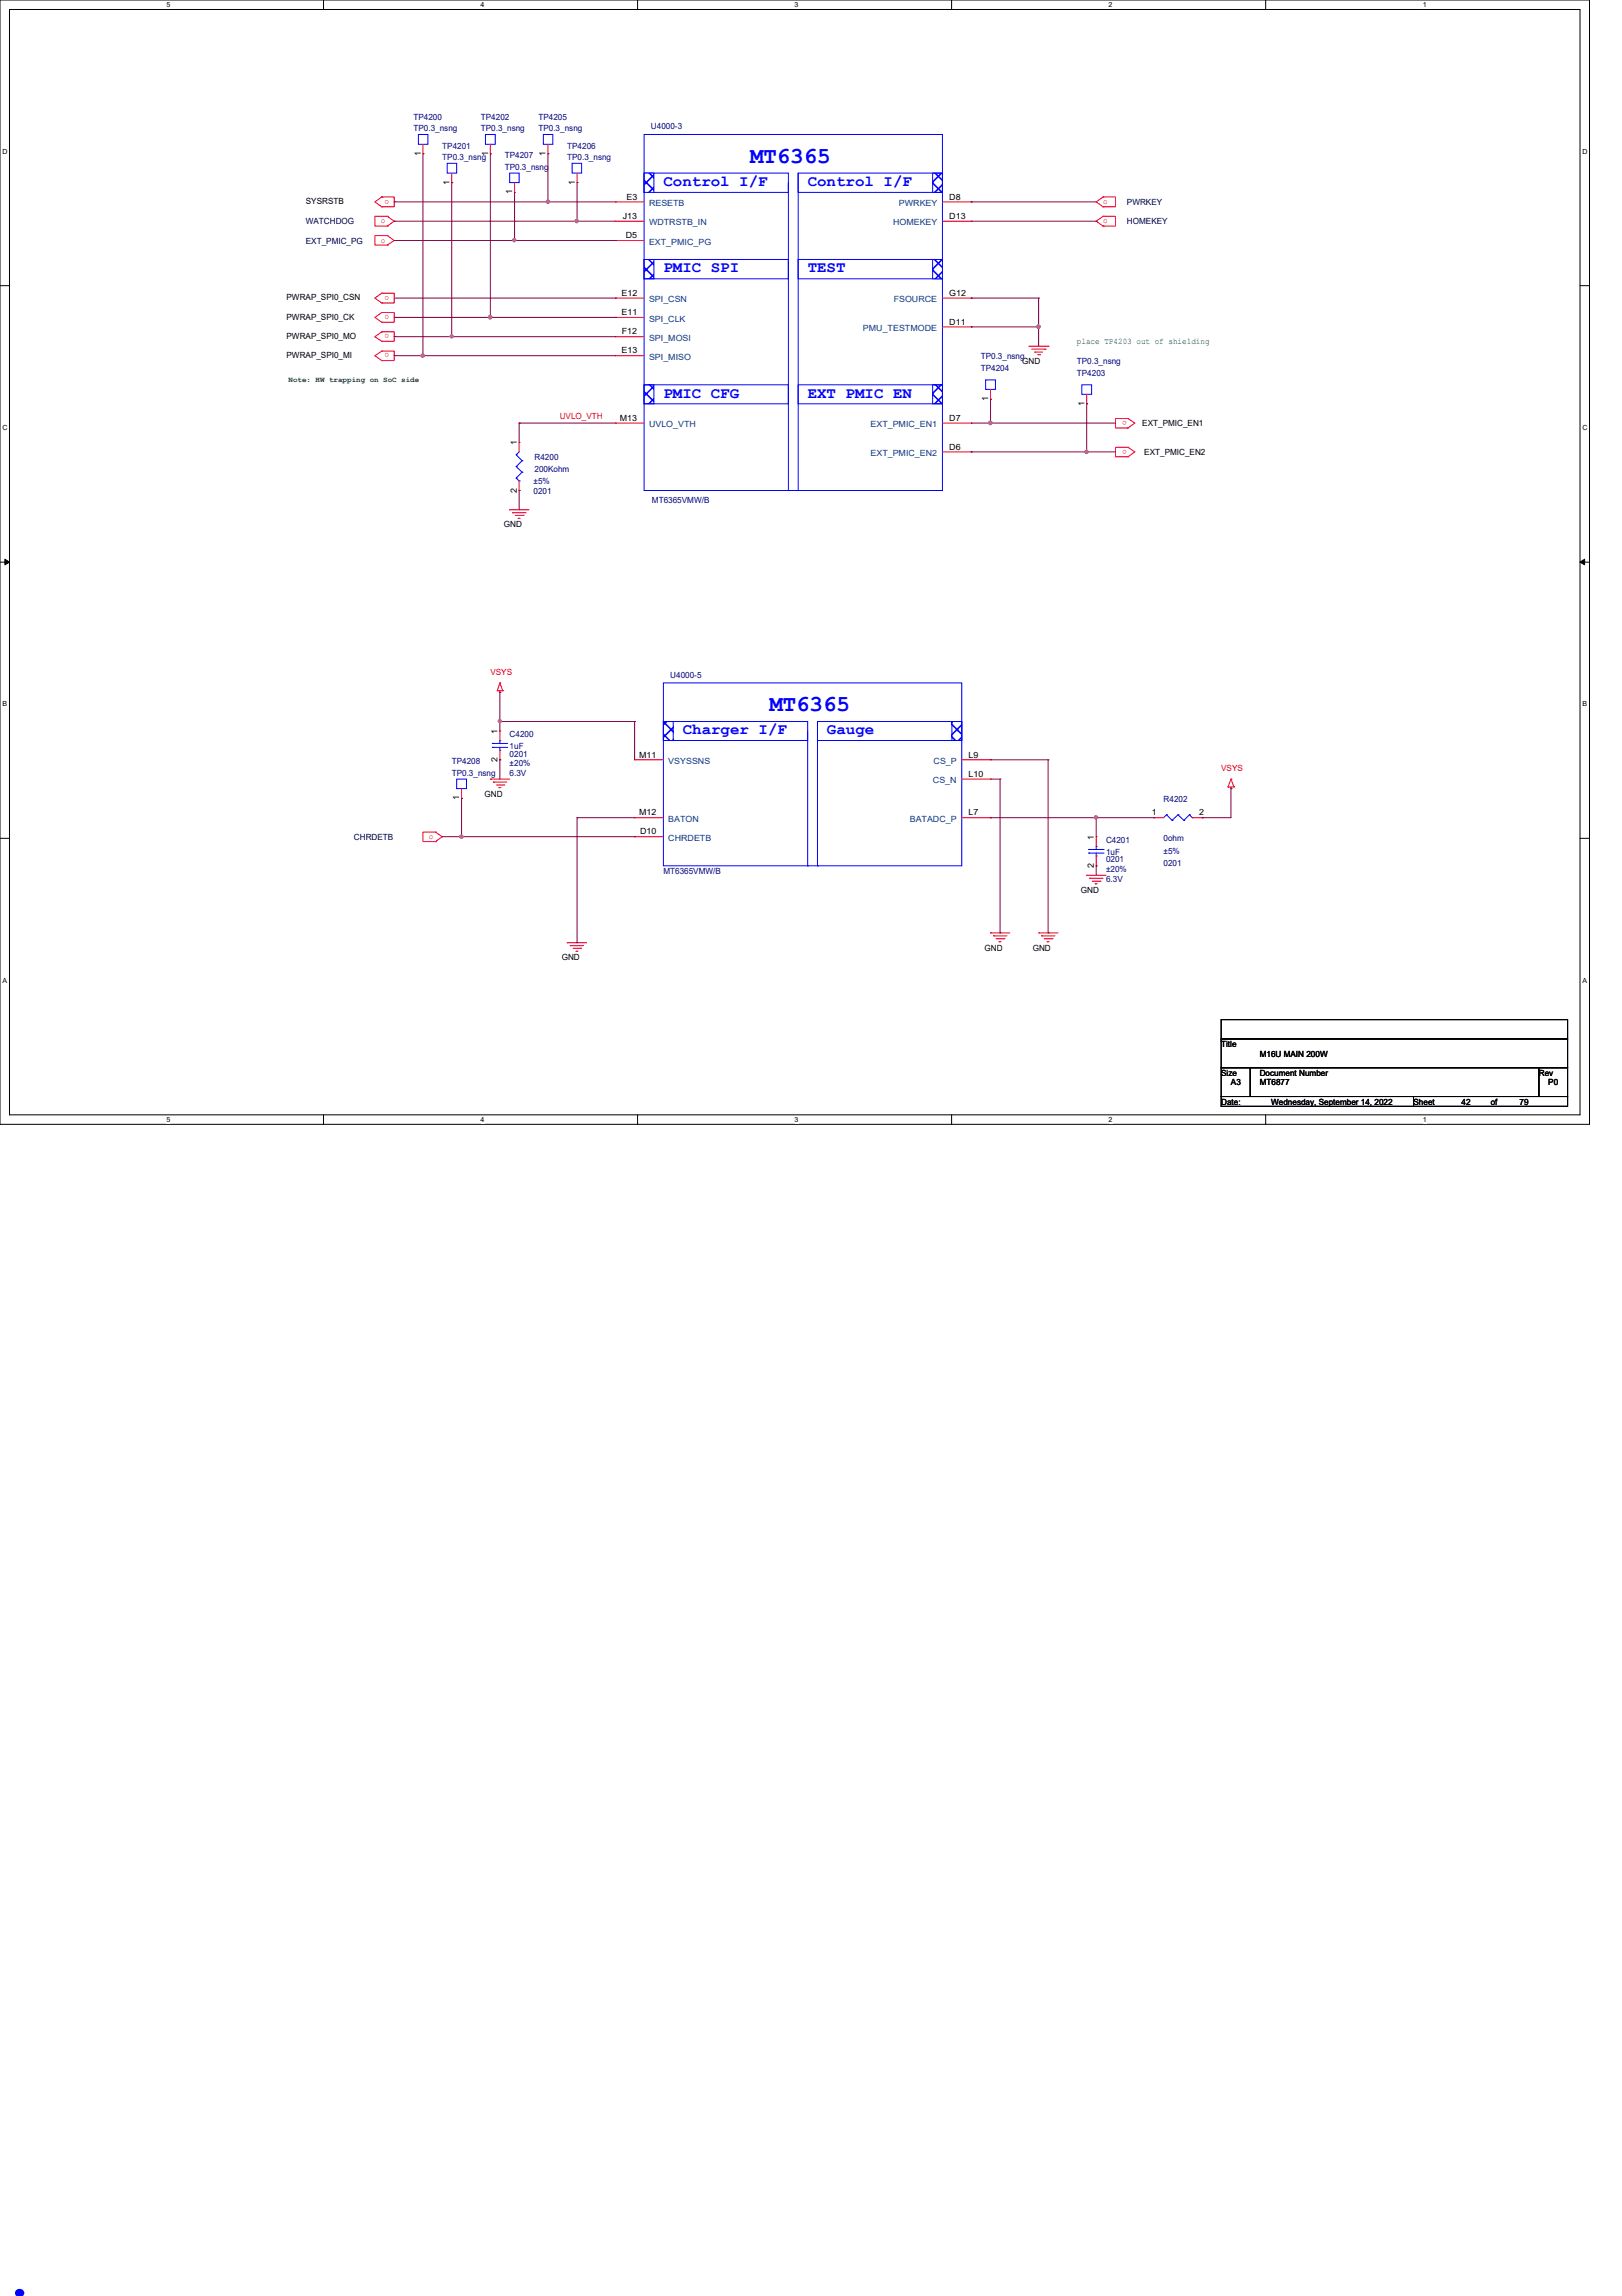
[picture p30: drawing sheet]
<svg xmlns="http://www.w3.org/2000/svg" width="210mm" height="297mm" viewBox="0 0 210 297" stroke-linecap="round" stroke-linejoin="round" font-family="sans-serif">
<defs><g id="words">
<text font-size="8.5" fill="#00f" x="0" y="297">.</text>
<g font-size="3" fill="#00f">
<text x="97.1" y="21.1">MT6365</text>
<text x="99.6" y="92">MT6365</text>
</g>
<g font-size="2" fill="#00f">
<text x="85.9" y="24">Control I/F</text>
<text x="104.5" y="24">Control I/F</text>
<text x="85.9" y="35.2">PMIC SPI</text>
<text x="104.5" y="35.2">TEST</text>
<text x="85.9" y="51.4">PMIC CFG</text>
<text x="104.5" y="51.4">EXT PMIC EN</text>
<text x="88.3" y="95">Charger I/F</text>
<text x="107" y="95">Gauge</text>
</g>
<g font-size="1.1" fill="#000080">
<text x="53.5" y="15.5">TP4200</text>
<text x="53.5" y="17">TP0.3_nsng</text>
<text x="62.2" y="15.5">TP4202</text>
<text x="62.2" y="17">TP0.3_nsng</text>
<text x="69.7" y="15.5">TP4205</text>
<text x="69.7" y="17">TP0.3_nsng</text>
<text x="84.2" y="16.7">U4000-3</text>
<text x="57.2" y="19.2">TP4201</text>
<text x="57.2" y="20.7">TP0.3_nsng</text>
<text x="65.3" y="20.4">TP4207</text>
<text x="65.3" y="22">TP0.3_nsng</text>
<text x="73.4" y="19.2">TP4206</text>
<text x="73.4" y="20.7">TP0.3_nsng</text>
<text x="126.9" y="48">TP4204</text>
<text x="126.9" y="46.5">TP0.3_nsng</text>
<text x="139.4" y="47.1">TP0.3_nsng</text>
<text x="139.4" y="48.6">TP4203</text>
<text x="69.2" y="59.5">R4200</text>
<text x="69" y="62.7">±5%</text>
<text x="69" y="63.9">0201</text>
<text x="69.2" y="61">200Kohm</text>
<text x="84.4" y="65">MT6365VMW/B</text>
<text x="86.7" y="87.7">U4000-5</text>
<text x="66" y="95.4">C4200</text>
<text x="58.5" y="98.8">TP4208</text>
<text x="58.5" y="100.4">TP0.3_nsng</text>
<text x="66" y="96.9">1uF</text>
<text x="66" y="97.9">0201</text>
<text x="66" y="100.4">6.3V</text>
<text x="66" y="99.1">±20%</text>
<text x="150.6" y="103.7">R4202</text>
<text x="85.9" y="113.1">MT6365VMW/B</text>
<text x="143.1" y="109.1">C4201</text>
<text x="143.1" y="110.6">1uF</text>
<text x="143.1" y="111.5">0201</text>
<text x="143.1" y="112.8">±20%</text>
<text x="150.6" y="108.8">0ohm</text>
<text x="150.6" y="110.4">±5%</text>
<text x="150.6" y="112.1">0201</text>
<text x="143.1" y="114">6.3V</text>
</g>
<g font-size="1.1">
<text x="54.4" y="20.2" transform="rotate(-90 54.4 20.2)">1</text>
<text x="58.2" y="23.9" transform="rotate(-90 58.2 23.9)">1</text>
<text x="63.2" y="20.2" transform="rotate(-90 63.2 20.2)">1</text>
<text x="70.6" y="20.2" transform="rotate(-90 70.6 20.2)">1</text>
<text x="74.4" y="23.9" transform="rotate(-90 74.4 23.9)">1</text>
<text x="39.6" y="26.4">SYSRSTB</text>
<text x="66.3" y="25.1" transform="rotate(-90 66.3 25.1)">1</text>
<text x="80.6" y="28.3">J13</text>
<text x="81.1" y="25.8">E3</text>
<text x="122.9" y="25.8">D8</text>
<text x="122.9" y="28.3">D13</text>
<text x="81" y="30.8">D5</text>
<text x="37.1" y="38.9">PWRAP_SPI0_CSN</text>
<text x="37.1" y="41.4">PWRAP_SPI0_CK</text>
<text x="80.4" y="38.3">E12</text>
<text x="80.4" y="40.8">E11</text>
<text x="122.9" y="42">D11</text>
<text x="122.9" y="38.3">G12</text>
<text x="37.1" y="43.9">PWRAP_SPI0_MO</text>
<text x="37.1" y="46.4">PWRAP_SPI0_MI</text>
<text x="80.4" y="45.7">E13</text>
<text x="80.5" y="43.3">F12</text>
<text x="132.3" y="47.1">GND</text>
<text x="127.9" y="51.9" transform="rotate(-90 127.9 51.9)">1</text>
<text x="140.3" y="52.5" transform="rotate(-90 140.3 52.5)">1</text>
<text x="66.9" y="57.6" transform="rotate(-90 66.9 57.6)">1</text>
<text x="80.2" y="54.4">M13</text>
<text x="122.9" y="54.4">D7</text>
<text x="122.9" y="58.2">D6</text>
<text x="147.8" y="55.1">EXT_PMIC_EN1</text>
<text x="148.1" y="58.8">EXT_PMIC_EN2</text>
<text x="66.9" y="63.8" transform="rotate(-90 66.9 63.8)">2</text>
<text x="65.2" y="68.2">GND</text>
<text x="64.4" y="94.9" transform="rotate(-90 64.4 94.9)">1</text>
<text x="64.4" y="98.6" transform="rotate(-90 64.4 98.6)">2</text>
<text x="82.7" y="98">M11</text>
<text x="125.3" y="100.5">L10</text>
<text x="125.3" y="98">L9</text>
<text x="59.4" y="103.5" transform="rotate(-90 59.4 103.5)">1</text>
<text x="62.7" y="103.1">GND</text>
<text x="82.7" y="105.5">M12</text>
<text x="82.8" y="108">D10</text>
<text x="125.3" y="105.5">L7</text>
<text x="149.1" y="105.5">1</text>
<text x="155.2" y="105.5">2</text>
<text x="141.6" y="112.3" transform="rotate(-90 141.6 112.3)">2</text>
<text x="141.6" y="108.6" transform="rotate(-90 141.6 108.6)">1</text>
<text x="139.9" y="115.5">GND</text>
<text x="72.7" y="124.2">GND</text>
<text x="127.4" y="123">GND</text>
<text x="133.6" y="123">GND</text>
<text x="158" y="135.5">Title</text>
<text x="163" y="136.7">M16U MAIN 200W</text>
<text x="158" y="139.2">Size</text>
<text x="158" y="142.9">Date:</text>
<text x="159.3" y="140.4">A3</text>
<text x="163" y="139.2">Document Number</text>
<text x="163" y="140.4">MT6877</text>
<text x="164.5" y="142.9">Wednesday, September 14, 2022</text>
<text x="182.9" y="142.9">Sheet</text>
<text x="189.1" y="142.9">42</text>
<text x="192.9" y="142.9">of</text>
<text x="196.6" y="142.9">79</text>
<text x="199.1" y="139.2">Rev</text>
<text x="200.4" y="140.4">P0</text>
</g>
<g font-size="1.1" fill="#000040">
<text x="39.6" y="29">WATCHDOG</text>
<text x="145.8" y="26.5">PWRKEY</text>
<text x="145.8" y="29">HOMEKEY</text>
<text x="39.6" y="31.5">EXT_PMIC_PG</text>
<text x="45.8" y="108.7">CHRDETB</text>
</g>
<g font-size="1.1" fill="#f00">
<text x="49.3" y="28.9">o</text>
<text x="50.4" y="25.8" transform="rotate(-180 50.4 25.8)">o</text>
<text x="142.7" y="26.4">o</text>
<text x="142.7" y="28.9">o</text>
<text x="49.3" y="31.4">o</text>
<text x="50.4" y="38.3" transform="rotate(-180 50.4 38.3)">o</text>
<text x="50.4" y="40.8" transform="rotate(-180 50.4 40.8)">o</text>
<text x="50.4" y="43.2" transform="rotate(-180 50.4 43.2)">o</text>
<text x="50.4" y="45.7" transform="rotate(-180 50.4 45.7)">o</text>
<text x="72.4" y="54.3">UVLO_VTH</text>
<text x="145.8" y="54.4" transform="rotate(-180 145.8 54.4)">o</text>
<text x="145.8" y="58.2" transform="rotate(-180 145.8 58.2)">o</text>
<text x="63.5" y="87.3">VSYS</text>
<text x="158" y="99.7">VSYS</text>
<text x="55.5" y="108.6">o</text>
</g>
<g font-size="1.1" fill="#004080">
<text x="84" y="26.7">RESETB</text>
<text x="84" y="29.2">WDTRSTB_IN</text>
<text x="115.6" y="29.2">HOMEKEY</text>
<text x="116.3" y="26.7">PWRKEY</text>
<text x="84" y="31.7">EXT_PMIC_PG</text>
<text x="84" y="39.1">SPI_CSN</text>
<text x="84" y="41.6">SPI_CLK</text>
<text x="115.7" y="39.1">FSOURCE</text>
<text x="84" y="44.1">SPI_MOSI</text>
<text x="84" y="46.6">SPI_MISO</text>
<text x="111.7" y="42.8">PMU_TESTMODE</text>
<text x="84" y="55.3">UVLO_VTH</text>
<text x="112.6" y="55.3">EXT_PMIC_EN1</text>
<text x="112.6" y="59">EXT_PMIC_EN2</text>
<text x="86.5" y="98.8">VSYSSNS</text>
<text x="120.7" y="101.3">CS_N</text>
<text x="120.8" y="98.8">CS_P</text>
<text x="86.5" y="106.3">BATON</text>
<text x="117.7" y="106.3">BATADC_P</text>
<text x="86.5" y="108.8">CHRDETB</text>
</g>
<text font-size="1.1" fill="#008000" x="139.4" y="44.5">place TP4203 out of shielding</text>
<text font-size="1" fill="#008000" x="37.3" y="49.4">Note: HW trapping on SoC side</text>
<g font-size=".9">
<text x="21.5" y=".9">5</text>
<text x="62.2" y=".9">4</text>
<text x="102.8" y=".9">3</text>
<text x="143.5" y=".9">2</text>
<text x="184.1" y=".9">1</text>
<text x=".3" y="19.9">D</text>
<text x="204.8" y="19.9">D</text>
<text x=".3" y="55.6">C</text>
<text x="204.8" y="55.6">C</text>
<text x=".3" y="91.4">B</text>
<text x="204.8" y="91.4">B</text>
<text x=".3" y="127.1">A</text>
<text x="204.8" y="127.1">A</text>
<text x="21.5" y="145.2">5</text>
<text x="62.2" y="145.2">4</text>
<text x="102.8" y="145.2">3</text>
<text x="143.5" y="145.2">2</text>
<text x="184.1" y="145.2">1</text>
</g>
</g></defs>
<path d="M0 0h205.7v145.5h-205.7zM1.2 1.2h203.3v143h-203.3z" fill="none" stroke="#000" stroke-width=".13"/>
<g fill="#fff">
<path d="M21.5 .1h.6v1h-.6z"/>
<path d="M21.5 144.4h.6v1h-.6z"/>
</g>
<path d="M41.9 0v1.2M41.9 144.2v1.3" fill="none" stroke="#000" stroke-width=".13"/>
<g fill="#fff">
<path d="M62.2 .1h.5v1h-.5z"/>
<path d="M62.2 144.4h.5v1h-.5z"/>
</g>
<path d="M82.5 0v1.2M82.5 144.2v1.3" fill="none" stroke="#000" stroke-width=".13"/>
<g fill="#fff">
<path d="M102.8 .1h.5v1h-.5z"/>
<path d="M102.8 144.4h.5v1h-.5z"/>
</g>
<path d="M123.1 0v1.2M123.1 144.2v1.3" fill="none" stroke="#000" stroke-width=".13"/>
<g fill="#fff">
<path d="M143.5 .1h.5v1h-.5z"/>
<path d="M143.5 144.4h.5v1h-.5z"/>
</g>
<path d="M163.8 0v1.2M163.8 144.2v1.3" fill="none" stroke="#000" stroke-width=".13"/>
<g fill="#fff">
<path d="M184.1 .1h.5v1h-.5z"/>
<path d="M184.1 144.4h.5v1h-.5z"/>
<path d="M.3 19.1h.7v1h-.7z"/>
<path d="M204.8 19.1h.6v1h-.6z"/>
<path d="M.3 54.8h.7v1h-.7z"/>
<path d="M204.8 54.8h.6v1h-.6z"/>
</g>
<path d="M0 37h1.2M204.5 37h1.2" fill="none" stroke="#000" stroke-width=".13"/>
<g fill="#fff">
<path d="M.3 90.6h.6v1h-.6z"/>
<path d="M204.8 90.6h.6v1h-.6z"/>
</g>
<path d="M0 72.7h1.2M.6 72.3l.6 .4-.6 .4zM204.5 72.7l.6-.4v.8zM204.5 72.7h1.2" fill="none" stroke="#000" stroke-width=".13"/>
<path d="M.6 72.3l.6 .4-.6 .4zM204.5 72.7l.6-.4v.8z" fill="#000"/>
<g fill="#fff">
<path d="M.3 126.3h.6v1h-.6z"/>
<path d="M204.8 126.3h.6v1h-.6z"/>
</g>
<path d="M0 108.5h1.2M204.5 108.5h1.2M158 131.9h44.9v2.5h-44.9zM158 134.4h44.9v3.7h-44.9zM158 138.1h3.8v3.8h-3.8zM161.8 138.1h37.3v3.8h-37.3zM199.1 138.1h3.8v3.8h-3.8zM158 141.9h24.9v1.2h-24.9zM182.9 141.9h20v1.2h-20z" fill="none" stroke="#000" stroke-width=".13"/>
<g fill="none" stroke="#f00" stroke-width=".13">
<path d="M49.4 26.8h.1M49.4 25.5h.1M49.4 25.5h1.6v1.3h-1.6M49.4 39.2h.1M49.4 37.9h.1M49.4 37.9h1.6v1.3h-1.6M49.4 25.5l-.9 .6 .9 .7M49.4 37.9l-.9 .7 .9 .6M50.1 28h.1M50.1 29.3h.1M50.1 28h-1.6v1.3h1.6M50.1 30.5h.1"/>
<path d="M50.1 31.7h.1M50.1 30.5h-1.6v1.2h1.6M50.1 28l.9 .6-.9 .7M50.1 30.5l.9 .6-.9 .6M58.5 23.6h.1M58.5 22.4v1.2M66.6 24.9h.1M66.6 23.6v1.3M142.7 25.5h.1M142.7 26.8h.1M142.7 25.5h1.7v1.3h-1.7M142.7 28h.1"/>
<path d="M142.7 29.3h.1M142.7 28h1.7v1.3h-1.7M142.7 25.5l-.8 .6 .8 .7M142.7 28l-.8 .6 .8 .7M49.4 41.7h.1M49.4 40.4h.1M49.4 40.4h1.6v1.3h-1.6M49.4 44.2h.1M49.4 42.9h.1M49.4 42.9h1.6v1.3h-1.6M49.4 46.7h.1M49.4 45.4h.1"/>
<path d="M49.4 45.4h1.6v1.3h-1.6M49.4 40.4l-.9 .7 .9 .6M49.4 42.9l-.9 .7 .9 .6M49.4 45.4l-.9 .6 .9 .7M128.2 51.6h.1M128.2 50.4v1.2M133.1 44.8h2.5M133.5 45.2h1.8M133.9 45.6h.1M133.9 45.6h1M134.3 45.9h.2M134.5 45.9h.1"/>
<path d="M135.3 45.2h.1M135.6 44.8h.1M140.6 52.2h.1M140.6 51v1.2M146 55.4h.1M146 54.1h.1M146 54.1h-1.6v1.3h1.6M146 59.1h.1M146 57.9h.1M146 57.9h-1.6v1.2h1.6M146 54.1l.9 .6-.9 .7M146 57.9l.9 .6-.9 .6"/>
<path d="M66 66h.1M66 66h2.5M66.3 66.3h.1M66.3 66.3h1.8M66.7 66.7h1M67.1 67.1h.1M67.1 67.1h.2M67.7 66.7h.1M64.3 89.4h.1M64.3 89.4h.8M64.7 89.6h.1M64.7 88.3h.1"/>
<path d="M64.7 94.6h.1M64.7 98.3h.1M64.7 89.4v.2M64.7 94.6v1.2M64.7 97.1v1.2M64.7 88.3l.4 1.1M64.7 88.3l-.4 1.1M65.1 89.4h.1M56.3 107.7h.1M56.3 108.9h.1M56.3 107.7h-1.6v1.2h1.6M56.3 107.7l.9 .5-.9 .7"/>
<path d="M59.7 103.3h.1M59.7 102v1.3M63.5 100.8h.1M63.5 100.8h2.5M63.8 101.2h.1M63.8 101.2h1.8M64.2 101.6h1M64.6 101.9h.1M64.6 101.9h.2M65.2 101.6h.1M140.6 113.2h.1M140.6 113.2h2.5"/>
<path d="M141 113.6h.1M141 113.6h1.7M141.4 114h1M141.7 114.3h.1M141.7 114.3h.3M141.9 108.2h.1M141.9 112h.1M141.9 108.2v1.3M141.9 110.7v1.3M142.4 114h.1M149.4 105.8h.1M149.4 105.8h1.2"/>
<path d="M154.3 105.8h1.3M155.6 105.8h.1M158.9 101.8h.1M158.9 101.8h.8M159.3 102h.1M159.3 100.8h.1M159.3 101.8v.2M159.3 100.8l.4 1M159.3 100.8l-.4 1M159.7 101.8h.1M73.4 122h.1M73.4 122h2.5"/>
<path d="M73.8 122.3h.1M73.8 122.3h1.7M74.2 122.7h.9M74.5 123.1h.1M74.5 123.1h.3M75.1 122.7h.1M128.2 120.7h.1M128.2 120.7h2.5M128.6 121.1h.1M128.6 121.1h1.7M128.9 121.5h1M129.3 121.8h.1"/>
<path d="M129.3 121.8h.2M129.9 121.5h.1M134.4 120.7h.1M134.4 120.7h2.5M134.8 121.1h.1M134.8 121.1h1.7M135.1 121.5h1M135.5 121.8h.1M135.5 121.8h.3M136.1 121.5h.1"/>
</g>
<g fill="none" stroke="#00f" stroke-width=".13">
<path d="M57.9 21.1h1.2v1.3h-1.2zM66 22.4h1.2v1.2h-1.2zM127.6 49.1h1.2v1.3h-1.2zM140 49.8h1.3v1.2h-1.3zM63.7 96.2h.1M63.7 96.7h.1M63.7 96.2h2M63.7 96.7h2M64.7 95.8h.1M64.7 97.1h.1M64.7 95.8v.4M64.7 96.7v.4"/>
<path d="M85.9 93.3h18.6v2.5h-18.6zM104.5 94.6v17.4M59.1 100.8h1.3v1.2h-1.3zM104.5 112h.1M140.9 109.9h.1M140.9 110.4h.1M140.9 109.9h2M140.9 110.4h2M141.9 109.5h.1M141.9 110.7h.1M141.9 109.5v.4M141.9 110.4v.3"/>
<path d="M151 105.4h.1M151 105.4l-.4 .4M151 105.4l.7 .7M151.7 106.1h.1M152.4 105.4h.1M152.4 105.4l-.7 .7M152.4 105.4l.8 .7M153.2 106.1h.1M153.9 105.4h.1M153.9 105.4l-.7 .7M153.9 105.4l.4 .4M154.3 105.8h.1"/>
</g>
<path d="M123.2 93.3h1.3v2.5h-1.3z" fill-rule="evenodd" fill="#fff"/>
<path d="M123.2 93.3h1.3v2.5h-1.3z" fill-rule="evenodd" fill="#00f"/>
<path d="M123.2 93.3h1.3v2.5h-1.3z" fill="none" stroke="#00f" stroke-width=".13"/>
<path d="M85.9 93.3h1.2v2.5h-1.2z" fill-rule="evenodd" fill="#fff"/>
<path d="M85.9 93.3h1.2v2.5h-1.2z" fill-rule="evenodd" fill="#00f"/>
<g fill="none" stroke="#00f" stroke-width=".13">
<path d="M62.8 17.4h1.3v1.3h-1.3zM70.3 17.4h1.2v1.3h-1.2zM74 21.1h1.3v1.3h-1.3zM83.4 22.4h18.6v2.5h-18.6zM102 23.6v39.9M66.8 58.8h.1M66.8 58.8l.8 .8M67.2 58.5l-.4 .3M67.6 59.6h.1M67.6 59.6l-.8 .8M66.8 60.4h.1M66.8 61.8h.1"/>
<path d="M66.8 60.4l.8 .7M66.8 61.8l.4 .4M67.2 62.2h.1M67.6 61.1h.1M67.6 61.1l-.8 .7M102 63.5h.1M85.9 93.3h1.2v2.5h-1.2zM85.9 88.3h38.6v23.7h-38.6zM105.8 93.3h18.7v2.5h-18.7zM105.8 93.3v18.7M105.8 112h.1"/>
</g>
<g fill="none" stroke="#f00" stroke-width=".13">
<path d="M63.5 19.9h.1M63.5 18.7v1.2M70.9 19.9h.1M70.9 18.7v1.2M74.7 23.6h.1M74.7 22.4v1.2M67.2 57.2h.1M67.2 57.2v1.3M67.2 63.5h.1M67.2 62.2v1.3M82.1 98.3h.1M82.1 98.3h3.8"/>
<path d="M124.5 98.3h3.7M128.2 98.3h.1M82.1 105.8h.1M82.1 108.2h.1M82.1 105.8h3.8M82.1 108.2h3.8M124.5 105.8h3.7M124.5 100.8h3.7M128.2 105.8h.1M128.2 100.8h.1"/>
</g>
<path d="M120.7 22.4h1.3v2.5h-1.3z" fill-rule="evenodd" fill="#fff"/>
<path d="M120.7 22.4h1.3v2.5h-1.3z" fill-rule="evenodd" fill="#00f"/>
<path d="M120.7 22.4h1.3v2.5h-1.3z" fill="none" stroke="#00f" stroke-width=".13"/>
<path d="M83.4 22.4h1.2v2.5h-1.2z" fill-rule="evenodd" fill="#fff"/>
<path d="M83.4 22.4h1.2v2.5h-1.2z" fill-rule="evenodd" fill="#00f"/>
<path d="M83.4 17.4h38.6v46.1h-38.6zM83.4 22.4h1.2v2.5h-1.2zM103.3 22.4h18.7v2.5h-18.7zM103.3 33.6h18.7v2.5h-18.7zM103.3 22.4v41.1M103.3 63.5h.1" fill="none" stroke="#00f" stroke-width=".13"/>
<path d="M83.4 33.6h1.2v2.5h-1.2z" fill-rule="evenodd" fill="#fff"/>
<path d="M83.4 33.6h1.2v2.5h-1.2z" fill-rule="evenodd" fill="#00f"/>
<path d="M83.4 33.6h1.2v2.5h-1.2zM83.4 33.6h18.6v2.5h-18.6z" fill="none" stroke="#00f" stroke-width=".13"/>
<path d="M120.7 33.6h1.3v2.5h-1.3z" fill-rule="evenodd" fill="#fff"/>
<path d="M120.7 33.6h1.3v2.5h-1.3z" fill-rule="evenodd" fill="#00f"/>
<path d="M120.7 33.6h1.3v2.5h-1.3z" fill="none" stroke="#00f" stroke-width=".13"/>
<path d="M120.7 49.8h1.3v2.4h-1.3z" fill-rule="evenodd" fill="#fff"/>
<path d="M120.7 49.8h1.3v2.4h-1.3z" fill-rule="evenodd" fill="#00f"/>
<path d="M103.3 49.8h18.7v2.4h-18.7zM120.7 49.8h1.3v2.4h-1.3z" fill="none" stroke="#00f" stroke-width=".13"/>
<path d="M83.4 49.8h1.2v2.4h-1.2z" fill-rule="evenodd" fill="#fff"/>
<path d="M83.4 49.8h1.2v2.4h-1.2z" fill-rule="evenodd" fill="#00f"/>
<path d="M54.1 17.4h1.3v1.3h-1.3zM83.4 49.8h1.2v2.4h-1.2zM83.4 49.8h18.6v2.4h-18.6z" fill="none" stroke="#00f" stroke-width=".13"/>
<g fill="none" stroke="#f00" stroke-width=".13">
<path d="M54.7 19.9h.1M54.7 18.7v1.2M79.6 26.1h.1M79.6 28.6h.1M79.6 38.6h.1M79.6 31.1h.1M79.6 26.1h3.8M79.6 28.6h3.8M79.6 38.6h3.8M79.6 31.1h3.8M122 26.1h3.7M122 28.6h3.7"/>
<path d="M122 38.6h3.7M125.7 26.1h.1M125.7 28.6h.1M125.7 38.6h.1M79.6 41.1h.1M79.6 43.6h.1M79.6 46h.1M79.6 54.7h.1M79.6 54.7h3.8M79.6 41.1h3.8M79.6 43.6h3.8M79.6 46h3.8"/>
<path d="M122 54.7h3.7M122 58.5h3.7M122 42.3h3.7M125.7 54.7h.1M125.7 58.5h.1M125.7 42.3h.1"/>
</g>
<path d="M70.9 19.9h.1M70.9 19.9v6.2h-19.9M51 26.1h.1M74.7 23.6h.1M74.7 23.6v5" fill="none" stroke="#800040" stroke-width=".13"/>
<path d="M70.8 25.9h.2l.1 .2-.1 .2h-.1h-.1z" fill-rule="evenodd" fill="#f0f"/>
<path d="M70.8 25.9h.2l.1 .2-.1 .2h-.1h-.1z" fill="none" stroke="#f0f" stroke-width=".13"/>
<path d="M51 28.6h.1M51 28.6h23.7M70.9 26.1h.1M70.9 26.1h8.7" fill="none" stroke="#800040" stroke-width=".13"/>
<path d="M74.5 28.4h.3v.2v.1l-.2 .1-.1-.1z" fill-rule="evenodd" fill="#f0f"/>
<path d="M74.5 28.4h.3v.2v.1l-.2 .1-.1-.1z" fill="none" stroke="#f0f" stroke-width=".13"/>
<path d="M51 31.1h15.6M66.6 31.1h.1M74.7 28.6h.1M74.7 28.6h4.9" fill="none" stroke="#800040" stroke-width=".13"/>
<path d="M66.4 30.9h.3l.1 .2-.1 .1-.2 .1-.1-.1z" fill-rule="evenodd" fill="#f0f"/>
<path d="M66.4 30.9h.3l.1 .2-.1 .1-.2 .1-.1-.1z" fill="none" stroke="#f0f" stroke-width=".13"/>
<path d="M54.7 19.9h.1M54.7 19.9v26.1M51 38.6h28.6M58.5 23.6h.1M58.5 23.6v20M79.6 38.6h.1M51 41.1h12.5M63.5 41.1h.1" fill="none" stroke="#800040" stroke-width=".13"/>
<path d="M63.3 40.9h.3l.1 .1-.1 .2-.2 .1-.1-.1z" fill-rule="evenodd" fill="#f0f"/>
<path d="M63.3 40.9h.3l.1 .1-.1 .2-.2 .1-.1-.1z" fill="none" stroke="#f0f" stroke-width=".13"/>
<path d="M51 43.6h.1M51 43.6h7.5" fill="none" stroke="#800040" stroke-width=".13"/>
<path d="M58.3 43.4h.3l.1 .1-.1 .2h-.1h-.2z" fill-rule="evenodd" fill="#f0f"/>
<path d="M58.3 43.4h.3l.1 .1-.1 .2h-.1h-.2z" fill="none" stroke="#f0f" stroke-width=".13"/>
<path d="M51 46h.1M51 46h3.7M58.5 43.6h.1M58.5 43.6h21.1" fill="none" stroke="#800040" stroke-width=".13"/>
<path d="M54.5 45.9h.4v.1v.2h-.2h-.2z" fill-rule="evenodd" fill="#f0f"/>
<path d="M54.5 45.9h.4v.1v.2h-.2h-.2z" fill="none" stroke="#f0f" stroke-width=".13"/>
<path d="M54.7 46h.1M54.7 46h24.9M67.2 54.7h.1M67.2 54.7h12.4M67.2 54.7v2.5M125.7 58.5h.1M125.7 54.7h2.5M128.2 54.7h.1M140.6 52.2h.1M140.6 52.2v6.3h-14.9M67.2 63.5h.1M67.2 63.5v2.5" fill="none" stroke="#800040" stroke-width=".13"/>
<path d="M140.4 58.3h.4v.2v.1l-.2 .1-.2-.1z" fill-rule="evenodd" fill="#f0f"/>
<path d="M140.4 58.3h.4v.2v.1l-.2 .1-.2-.1z" fill="none" stroke="#f0f" stroke-width=".13"/>
<path d="M125.7 26.1h.1M125.7 38.6h.1M125.7 26.1h16.2M125.7 38.6h8.7M134.4 38.6h.1M134.4 38.6v3.7h-8.7M125.7 42.3h.1M140.6 58.5h.1M140.6 58.5h3.8" fill="none" stroke="#800040" stroke-width=".13"/>
<path d="M134.2 42.1h.3l.1 .1-.1 .2-.1 .1-.2-.1z" fill-rule="evenodd" fill="#f0f"/>
<path d="M134.2 42.1h.3l.1 .1-.1 .2-.1 .1-.2-.1z" fill="none" stroke="#f0f" stroke-width=".13"/>
<path d="M134.4 42.3h.1M134.4 42.3v2.5M128.2 98.3h7.4M135.6 98.3h.1M128.2 105.8h.1M128.2 105.8h13.7" fill="none" stroke="#800040" stroke-width=".13"/>
<path d="M141.7 105.6h.3l.1 .1-.1 .2-.2 .1-.1-.1z" fill-rule="evenodd" fill="#f0f"/>
<path d="M141.7 105.6h.3l.1 .1-.1 .2-.2 .1-.1-.1z" fill="none" stroke="#f0f" stroke-width=".13"/>
<path d="M64.7 89.6h.1M64.7 89.6v3.7M141.9 112h.1M141.9 112v1.2" fill="none" stroke="#800040" stroke-width=".13"/>
<path d="M64.5 93.1h.3l.1 .2-.1 .1-.1 .1-.2-.1z" fill-rule="evenodd" fill="#f0f"/>
<path d="M64.5 93.1h.3l.1 .2-.1 .1-.1 .1-.2-.1z" fill="none" stroke="#f0f" stroke-width=".13"/>
<g fill="none" stroke="#800040" stroke-width=".13">
<path d="M63.5 19.9h.1M63.5 19.9v21.2h16.1M125.7 28.6h16.2M141.9 28.6h.1M79.6 41.1h.1M128.2 51.6h.1M128.2 54.7h.1M128.2 51.6v3.1M128.2 54.7h16.2M64.7 93.3h.1M64.7 98.3h.1M64.7 93.3v1.3"/>
<path d="M64.7 98.3v2.5M64.7 93.3h17.4M82.1 93.3h.1M82.1 93.3v5M135.6 98.3v22.4M57.2 108.2h2.5M59.7 108.2h.1M74.7 105.8h.1M74.7 105.8h7.4M74.7 105.8v16.2M128.2 100.8h1.2M129.4 100.8h.1"/>
<path d="M129.4 100.8v19.9M141.9 105.8h.1M141.9 105.8v2.4M141.9 105.8h7.5M149.4 105.8h.1M155.6 105.8h.1M155.6 105.8h3.7M74.7 122h.1M129.4 120.7h.1M135.6 120.7h.1"/>
</g>
<path d="M128 54.5h.3l.1 .2-.1 .2h-.2h-.1z" fill-rule="evenodd" fill="#f0f"/>
<path d="M128 54.5h.3l.1 .2-.1 .2h-.2h-.1z" fill="none" stroke="#f0f" stroke-width=".13"/>
<path d="M66.6 31.1h.1M66.6 24.9v6.2M66.6 31.1h13M79.6 31.1h.1M59.7 103.3h.1M59.7 103.3v4.9h22.4M82.1 108.2h.1" fill="none" stroke="#800040" stroke-width=".13"/>
<path d="M59.5 108.1h.4v.1v.2l-.2 .1-.2-.1z" fill-rule="evenodd" fill="#f0f"/>
<path d="M59.5 108.1h.4v.1v.2l-.2 .1-.2-.1z" fill="none" stroke="#f0f" stroke-width=".13"/>
<path d="M159.3 102h.1M159.3 102v3.8" fill="none" stroke="#800040" stroke-width=".13"/>
<path d="M70.8 25.9h.2l.1 .2-.1 .2h-.1h-.1z" fill-rule="evenodd" fill="#f0f"/>
<path d="M70.8 25.9h.2l.1 .2-.1 .2h-.1h-.1z" fill="none" stroke="#f0f" stroke-width=".13"/>
<path d="M74.5 28.4h.3v.2v.1l-.2 .1-.1-.1z" fill-rule="evenodd" fill="#f0f"/>
<path d="M74.5 28.4h.3v.2v.1l-.2 .1-.1-.1z" fill="none" stroke="#f0f" stroke-width=".13"/>
<path d="M66.4 30.9h.3l.1 .2-.1 .1-.2 .1-.1-.1z" fill-rule="evenodd" fill="#f0f"/>
<path d="M66.4 30.9h.3l.1 .2-.1 .1-.2 .1-.1-.1z" fill="none" stroke="#f0f" stroke-width=".13"/>
<path d="M63.3 40.9h.3l.1 .1-.1 .2-.2 .1-.1-.1z" fill-rule="evenodd" fill="#f0f"/>
<path d="M63.3 40.9h.3l.1 .1-.1 .2-.2 .1-.1-.1z" fill="none" stroke="#f0f" stroke-width=".13"/>
<path d="M58.3 43.4h.3l.1 .1-.1 .2h-.1h-.2z" fill-rule="evenodd" fill="#f0f"/>
<path d="M58.3 43.4h.3l.1 .1-.1 .2h-.1h-.2z" fill="none" stroke="#f0f" stroke-width=".13"/>
<path d="M54.5 45.9h.4v.1v.2h-.2h-.2z" fill-rule="evenodd" fill="#f0f"/>
<path d="M54.5 45.9h.4v.1v.2h-.2h-.2z" fill="none" stroke="#f0f" stroke-width=".13"/>
<path d="M140.4 58.3h.4v.2v.1l-.2 .1-.2-.1z" fill-rule="evenodd" fill="#f0f"/>
<path d="M140.4 58.3h.4v.2v.1l-.2 .1-.2-.1z" fill="none" stroke="#f0f" stroke-width=".13"/>
<path d="M134.2 42.1h.3l.1 .1-.1 .2-.1 .1-.2-.1z" fill-rule="evenodd" fill="#f0f"/>
<path d="M134.2 42.1h.3l.1 .1-.1 .2-.1 .1-.2-.1z" fill="none" stroke="#f0f" stroke-width=".13"/>
<path d="M141.7 105.6h.3l.1 .1-.1 .2-.2 .1-.1-.1z" fill-rule="evenodd" fill="#f0f"/>
<path d="M141.7 105.6h.3l.1 .1-.1 .2-.2 .1-.1-.1z" fill="none" stroke="#f0f" stroke-width=".13"/>
<path d="M64.5 93.1h.3l.1 .2-.1 .1-.1 .1-.2-.1z" fill-rule="evenodd" fill="#f0f"/>
<path d="M64.5 93.1h.3l.1 .2-.1 .1-.1 .1-.2-.1z" fill="none" stroke="#f0f" stroke-width=".13"/>
<path d="M128 54.5h.3l.1 .2-.1 .2h-.2h-.1z" fill-rule="evenodd" fill="#f0f"/>
<path d="M128 54.5h.3l.1 .2-.1 .2h-.2h-.1z" fill="none" stroke="#f0f" stroke-width=".13"/>
<path d="M59.5 108.1h.4v.1v.2l-.2 .1-.2-.1z" fill-rule="evenodd" fill="#f0f"/>
<path d="M59.5 108.1h.4v.1v.2l-.2 .1-.2-.1z" fill="none" stroke="#f0f" stroke-width=".13"/>
<use href="#words"/>
</svg>
